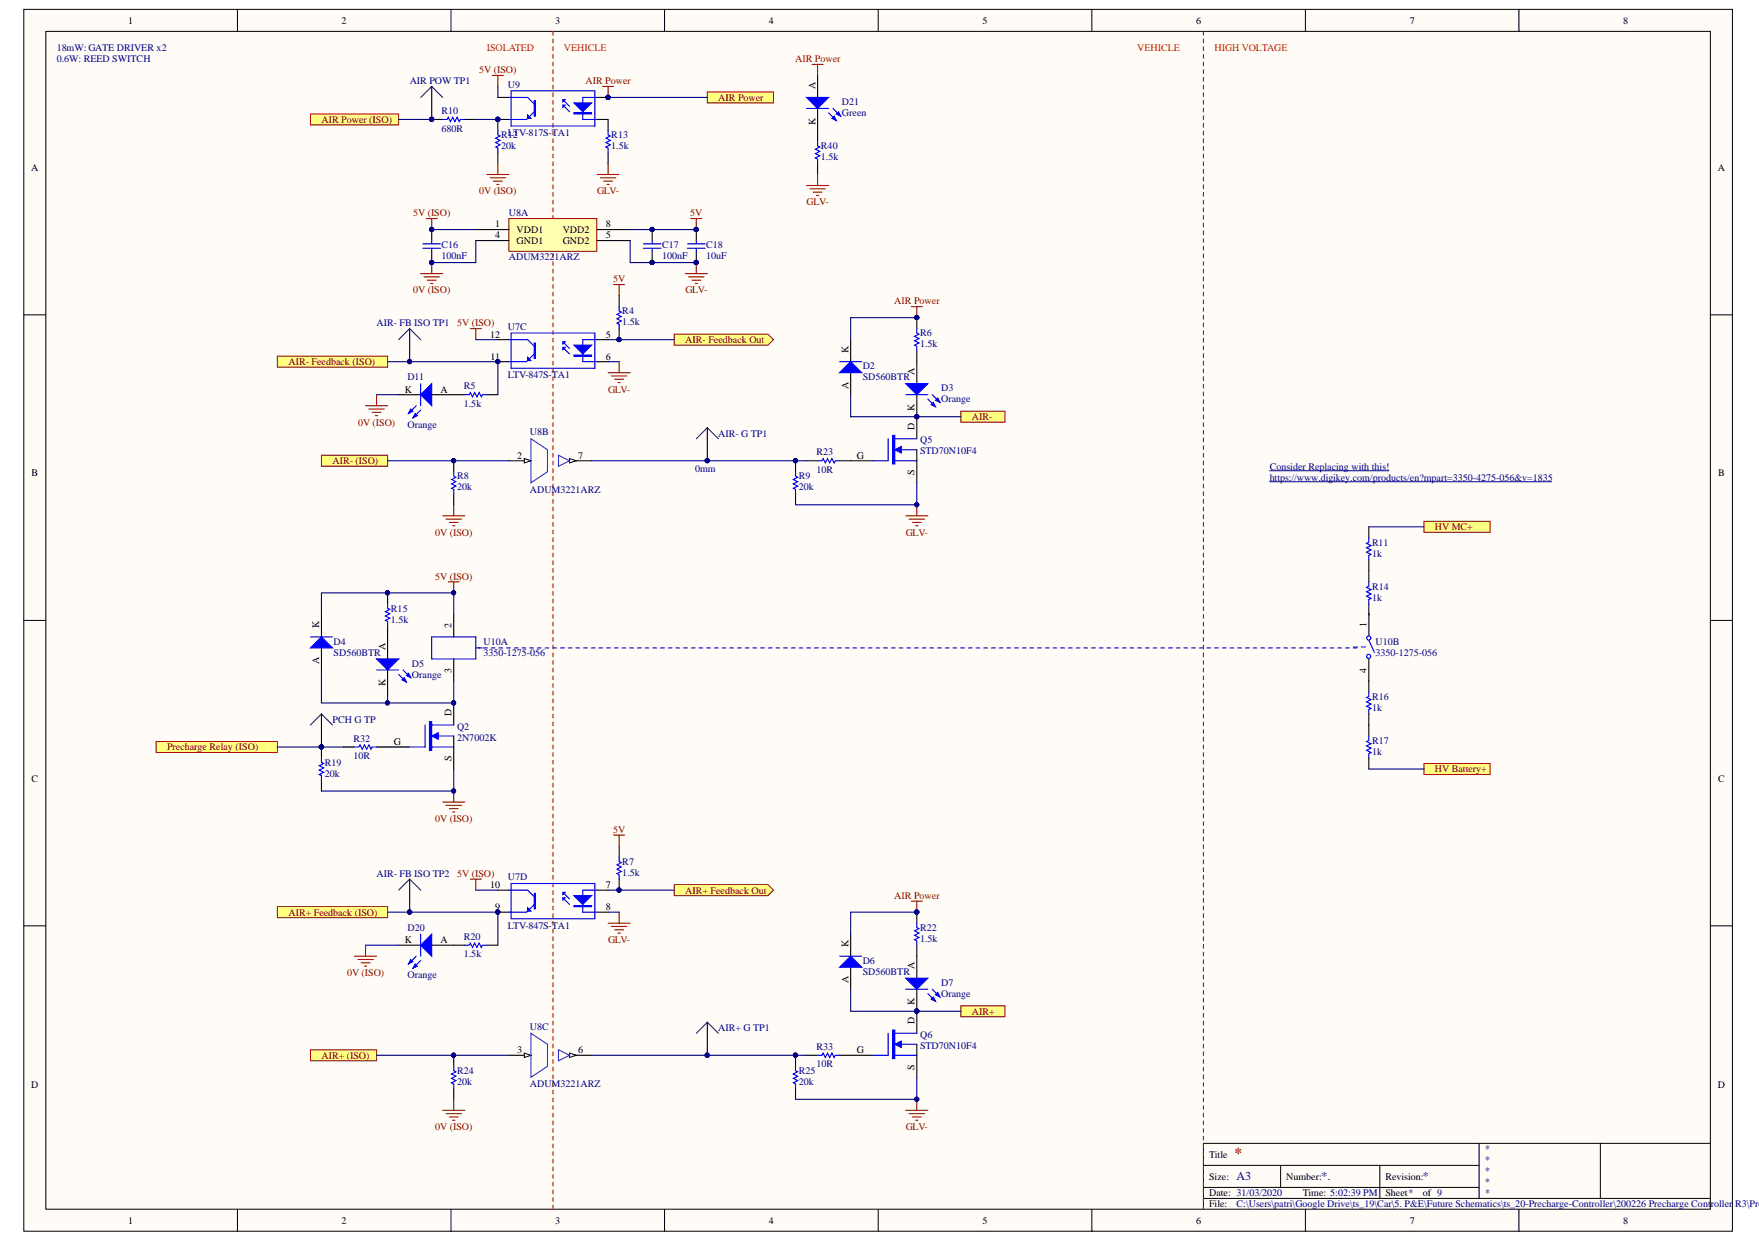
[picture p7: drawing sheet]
<svg xmlns="http://www.w3.org/2000/svg" width="297mm" height="210mm" viewBox="0 0 297 210" stroke-linecap="round" stroke-linejoin="round" font-family="sans-serif">
<defs><g id="words">
<text font-size="2.5" fill="#800000" x="208.4" y="195.5">*</text>
<g font-size="2" fill="#000080">
<text x="208.8" y="199.3">A3</text>
<text x="223.2" y="199.3">*.</text>
<text x="240.3" y="199.3">*</text>
</g>
<g font-size="1.7">
<text x="21.7" y="4">1</text>
<text x="57.7" y="4">2</text>
<text x="93.8" y="4">3</text>
<text x="129.8" y="4">4</text>
<text x="165.9" y="4">5</text>
<text x="202" y="4">6</text>
<text x="238" y="4">7</text>
<text x="274.1" y="4">8</text>
<text x="137.7" y="15" transform="rotate(-90 137.7 15)">A</text>
<text x="137.7" y="21" transform="rotate(-90 137.7 21)">K</text>
<text x="5.3" y="28.9">A</text>
<text x="290.1" y="28.9">A</text>
<text x="83.6" y="38.4">1</text>
<text x="83.6" y="40.2">4</text>
<text x="87.2" y="39.3">VDD1</text>
<text x="87.2" y="41.2">GND1</text>
<text x="95" y="41.2">GND2</text>
<text x="95" y="39.3">VDD2</text>
<text x="102.3" y="40.2">5</text>
<text x="102.3" y="38.4">8</text>
<text x="82.8" y="57">12</text>
<text x="102.3" y="57">5</text>
<text x="143.3" y="59.6" transform="rotate(-90 143.3 59.6)">K</text>
<text x="82.8" y="60.7">11</text>
<text x="102.3" y="60.7">6</text>
<text x="143.3" y="65.6" transform="rotate(-90 143.3 65.6)">A</text>
<text x="154.4" y="63.3" transform="rotate(-90 154.4 63.3)">A</text>
<text x="68.3" y="66.3">K</text>
<text x="74.4" y="66.3">A</text>
<text x="154.4" y="69.3" transform="rotate(-90 154.4 69.3)">K</text>
<text x="87.3" y="77.5">2</text>
<text x="97.6" y="77.5">7</text>
<text x="144.7" y="77.5">G</text>
<text x="154.4" y="72.6" transform="rotate(-90 154.4 72.6)">D</text>
<text x="5.3" y="80.5">B</text>
<text x="154.4" y="80.2" transform="rotate(-90 154.4 80.2)">S</text>
<text x="290.2" y="80.5">B</text>
<text x="53.9" y="106.1" transform="rotate(-90 53.9 106.1)">K</text>
<text x="76.2" y="106.1" transform="rotate(-90 76.2 106.1)">2</text>
<text x="230.8" y="105.9" transform="rotate(-90 230.8 105.9)">1</text>
<text x="53.9" y="112.1" transform="rotate(-90 53.9 112.1)">A</text>
<text x="65.1" y="109.8" transform="rotate(-90 65.1 109.8)">A</text>
<text x="76.2" y="113.6" transform="rotate(-90 76.2 113.6)">3</text>
<text x="230.8" y="113.6" transform="rotate(-90 230.8 113.6)">4</text>
<text x="65.1" y="115.8" transform="rotate(-90 65.1 115.8)">K</text>
<text x="66.5" y="125.8">G</text>
<text x="76.2" y="121" transform="rotate(-90 76.2 121)">D</text>
<text x="76.2" y="128.6" transform="rotate(-90 76.2 128.6)">S</text>
<text x="5.3" y="132.1">C</text>
<text x="290.2" y="132.1">C</text>
<text x="82.8" y="150">10</text>
<text x="102.3" y="150">7</text>
<text x="83.6" y="153.7">9</text>
<text x="102.3" y="153.7">8</text>
<text x="68.3" y="159.3">K</text>
<text x="74.4" y="159.3">A</text>
<text x="143.3" y="160" transform="rotate(-90 143.3 160)">K</text>
<text x="143.3" y="166" transform="rotate(-90 143.3 166)">A</text>
<text x="154.4" y="163.7" transform="rotate(-90 154.4 163.7)">A</text>
<text x="154.4" y="173" transform="rotate(-90 154.4 173)">D</text>
<text x="154.4" y="169.7" transform="rotate(-90 154.4 169.7)">K</text>
<text x="87.3" y="177.8">3</text>
<text x="97.6" y="177.8">6</text>
<text x="144.7" y="177.8">G</text>
<text x="5.3" y="183.7">D</text>
<text x="154.4" y="180.6" transform="rotate(-90 154.4 180.6)">S</text>
<text x="290.1" y="183.7">D</text>
<text x="204.2" y="195.5">Title</text>
<text x="204.2" y="199.2">Size:</text>
<text x="204.2" y="202">Date: 31/03/2020</text>
<text x="204.2" y="203.9">File:</text>
<text x="217.2" y="199.2">Number:</text>
<text x="220" y="202">Time: 5:02:39 PM</text>
<text x="233.9" y="199.2">Revision:</text>
<text x="233.9" y="202">Sheet*</text>
<text x="240.3" y="202">of 9</text>
<text x="21.7" y="206.6">1</text>
<text x="57.7" y="206.6">2</text>
<text x="93.8" y="206.6">3</text>
<text x="129.8" y="206.6">4</text>
<text x="165.9" y="206.6">5</text>
<text x="202" y="206.6">6</text>
<text x="238" y="206.6">7</text>
<text x="274.1" y="206.6">8</text>
</g>
<g font-size="1.7" fill="#000080">
<text x="9.6" y="8.7">18mW: GATE DRIVER x2</text>
<text x="9.6" y="10.5">0.6W: REED SWITCH</text>
<text x="69.2" y="14.2">AIR POW TP1</text>
<text x="85.8" y="14.8">U9</text>
<text x="142.2" y="17.8">D21</text>
<text x="74.6" y="19.3">R10</text>
<text x="74.6" y="22.2">680R</text>
<text x="84.6" y="23.4">R12</text>
<text x="85.8" y="23">LTV-817S-TA1</text>
<text x="103.2" y="23.4">R13</text>
<text x="142.2" y="19.6">Green</text>
<text x="84.6" y="25.2">20k</text>
<text x="103.2" y="25.2">1.5k</text>
<text x="138.6" y="25.2">R40</text>
<text x="138.6" y="27.1">1.5k</text>
<text x="74.6" y="41.9">C16</text>
<text x="85.9" y="36.5">U8A</text>
<text x="111.8" y="41.9">C17</text>
<text x="119.3" y="41.9">C18</text>
<text x="74.6" y="43.8">100nF</text>
<text x="85.9" y="44">ADUM3221ARZ</text>
<text x="111.8" y="43.8">100nF</text>
<text x="119.3" y="43.8">10uF</text>
<text x="105.1" y="53.1">R4</text>
<text x="63.6" y="55.1">AIR- FB ISO TP1</text>
<text x="85.8" y="55.7">U7C</text>
<text x="105.1" y="54.9">1.5k</text>
<text x="155.4" y="56.8">R6</text>
<text x="155.4" y="58.7">1.5k</text>
<text x="68.8" y="64.2">D11</text>
<text x="78.3" y="65.7">R5</text>
<text x="85.8" y="63.9">LTV-847S-TA1</text>
<text x="145.7" y="62.4">D2</text>
<text x="145.7" y="64.2">SD560BTR</text>
<text x="78.3" y="68.7">1.5k</text>
<text x="158.9" y="66.1">D3</text>
<text x="158.9" y="68">Orange</text>
<text x="68.8" y="72.2">Orange</text>
<text x="89.5" y="73.5">U8B</text>
<text x="121.3" y="73.7">AIR- G TP1</text>
<text x="137.9" y="76.9">R23</text>
<text x="155.4" y="74.8">Q5</text>
<text x="155.4" y="76.7">STD70N10F4</text>
<text x="77.2" y="81">R8</text>
<text x="77.2" y="82.8">20k</text>
<text x="89.5" y="83.2">ADUM3221ARZ</text>
<text x="117.4" y="79.7">0mm</text>
<text x="134.9" y="81">R9</text>
<text x="134.9" y="82.8">20k</text>
<text x="137.9" y="79.9">10R</text>
<text x="214.4" y="81.2">https://www.digikey.com/products/en?mpart=3350-4275-056&amp;v=1835</text>
<text x="214.4" y="79.3">Consider Replacing with this!</text>
<text x="231.7" y="92.2">R11</text>
<text x="231.7" y="94">1k</text>
<text x="231.7" y="99.6">R14</text>
<text x="231.7" y="101.4">1k</text>
<text x="66" y="103.3">R15</text>
<text x="66" y="105.2">1.5k</text>
<text x="56.3" y="108.9">D4</text>
<text x="56.3" y="110.7">SD560BTR</text>
<text x="69.6" y="112.6">D5</text>
<text x="81.7" y="108.9">U10A</text>
<text x="81.7" y="110.7">3350-1275-056</text>
<text x="232.3" y="108.9">U10B</text>
<text x="232.3" y="110.7">3350-1275-056</text>
<text x="69.6" y="114.5">Orange</text>
<text x="231.7" y="118.2">R16</text>
<text x="56.2" y="122.1">PCH G TP</text>
<text x="59.7" y="125.2">R32</text>
<text x="77.2" y="123.2">Q2</text>
<text x="77.2" y="125.1">2N7002K</text>
<text x="231.7" y="120">1k</text>
<text x="231.7" y="125.6">R17</text>
<text x="54.8" y="129.3">R19</text>
<text x="54.8" y="131.2">20k</text>
<text x="59.7" y="128.2">10R</text>
<text x="231.7" y="127.5">1k</text>
<text x="63.6" y="148.1">AIR- FB ISO TP2</text>
<text x="85.8" y="148.7">U7D</text>
<text x="105.1" y="146">R7</text>
<text x="105.1" y="147.9">1.5k</text>
<text x="68.8" y="157.2">D20</text>
<text x="78.3" y="158.7">R20</text>
<text x="78.3" y="161.7">1.5k</text>
<text x="85.8" y="156.9">LTV-847S-TA1</text>
<text x="155.4" y="157.2">R22</text>
<text x="155.4" y="159">1.5k</text>
<text x="68.8" y="165.2">Orange</text>
<text x="145.7" y="162.8">D6</text>
<text x="145.7" y="164.6">SD560BTR</text>
<text x="158.9" y="166.5">D7</text>
<text x="89.5" y="174">U8C</text>
<text x="158.9" y="168.4">Orange</text>
<text x="121.3" y="174.1">AIR+ G TP1</text>
<text x="137.9" y="177.3">R33</text>
<text x="155.4" y="175.2">Q6</text>
<text x="155.4" y="177.1">STD70N10F4</text>
<text x="77.2" y="181.4">R24</text>
<text x="77.2" y="183.2">20k</text>
<text x="89.5" y="183.6">ADUM3221ARZ</text>
<text x="134.9" y="181.4">R25</text>
<text x="134.9" y="183.2">20k</text>
<text x="137.9" y="180.2">10R</text>
<text x="250.7" y="194.6">*</text>
<text x="250.7" y="196.4">*</text>
<text x="208.8" y="203.9">C:\Users\patri\Google Drive\ts_19\Car\5. P&amp;E\Future Schematics\ts_20-Precharge-Controller\200226 Precharge Controller R3\Prec</text>
<text x="250.7" y="198.3">*</text>
<text x="250.7" y="200.1">*</text>
<text x="250.7" y="202">*</text>
</g>
<g font-size="1.7" fill="#f00">
<text x="82.2" y="8.7">ISOLATED</text>
<text x="95.2" y="8.7">VEHICLE</text>
<text x="192" y="8.7">VEHICLE</text>
<text x="205.1" y="8.7">HIGH VOLTAGE</text>
</g>
<g font-size="1.7" fill="#800000">
<text x="134.3" y="10.5">AIR Power</text>
<text x="80.9" y="12.4">5V (ISO)</text>
<text x="98.9" y="14.2">AIR Power</text>
<text x="121.3" y="17">AIR Power</text>
<text x="54.3" y="20.7">AIR Power (ISO)</text>
<text x="80.9" y="32.8">0V (ISO)</text>
<text x="100.8" y="32.8">GLV-</text>
<text x="136.2" y="34.7">GLV-</text>
<text x="69.8" y="36.5">5V (ISO)</text>
<text x="116.6" y="36.5">5V</text>
<text x="103.5" y="47.7">5V</text>
<text x="69.8" y="49.5">0V (ISO)</text>
<text x="115.7" y="49.5">GLV-</text>
<text x="151" y="51.4">AIR Power</text>
<text x="77.2" y="55.1">5V (ISO)</text>
<text x="115.7" y="57.9">AIR- Feedback Out</text>
<text x="48.7" y="61.7">AIR- Feedback (ISO)</text>
<text x="60.5" y="71.9">0V (ISO)</text>
<text x="102.7" y="66.3">GLV-</text>
<text x="164.1" y="71">AIR-</text>
<text x="56.2" y="78.4">AIR- (ISO)</text>
<text x="242.3" y="89.5">HV MC+</text>
<text x="73.5" y="90.5">0V (ISO)</text>
<text x="153" y="90.5">GLV-</text>
<text x="73.5" y="97.9">5V (ISO)</text>
<text x="28.2" y="126.7">Precharge Relay (ISO)</text>
<text x="242.3" y="130.4">HV Battery+</text>
<text x="73.5" y="138.8">0V (ISO)</text>
<text x="103.5" y="140.7">5V</text>
<text x="77.2" y="148.1">5V (ISO)</text>
<text x="48.7" y="154.6">AIR+ Feedback (ISO)</text>
<text x="115.7" y="150.9">AIR+ Feedback Out</text>
<text x="151" y="151.8">AIR Power</text>
<text x="102.7" y="159.3">GLV-</text>
<text x="58.6" y="164.8">0V (ISO)</text>
<text x="164.1" y="171.3">AIR+</text>
<text x="54.3" y="178.8">AIR+ (ISO)</text>
<text x="73.5" y="190.8">0V (ISO)</text>
<text x="153" y="190.8">GLV-</text>
</g>
</g></defs>
<g fill="#fffcf8" stroke="#000" stroke-width=".17">
<path d="M4 1.6h288.5v206.3h-288.5z"/>
<path d="M7.7 5.3h281.1v198.9h-281.1z"/>
</g>
<g fill="none" stroke="#000" stroke-width=".17">
<path d="M40.1 1.6v3.7M76.2 1.6v3.7M112.2 1.6v3.7M148.3 1.6v3.7M184.4 1.6v3.7M220.4 1.6v3.7M256.5 1.6v3.7M4 53.2h3.7M288.9 53.2h3.7M4 104.8h3.7M288.9 104.8h3.7M4 156.4h3.7"/>
<path d="M288.9 156.4h3.7M203.2 196.8h46.6M216.3 196.8v3.7M233 196.8v5.6M249.8 193.1v9.3M270.2 193.1h-67v11.1M288.9 193.1h-18.7v9.3M40.1 204.2v3.8M76.2 204.2v3.8M112.2 204.2v3.8M148.3 204.2v3.8M184.4 204.2v3.8"/>
<path d="M203.2 202.4h85.7M203.2 200.5h46.6M220.4 204.2v3.8M256.5 204.2v3.8"/>
</g>
<path d="M93.4 5.3v198.9M203.2 5.3v198.9" fill="none" stroke="#f00" stroke-width=".19" stroke-dasharray=".6 .6"/>
<path d="M75.7 98.3h1.9M76.6 98.3v1.8M74.8 135.4h3.7M75.3 136h2.6M75.9 136.6h1.5M76.4 137.1h.4M76.6 133.6v1.8" fill="none" stroke="#800000" stroke-width=".19"/>
<g fill="#000080" stroke="#000080" stroke-width=".17">
<circle cx="76.6" cy="100.1" r=".35"/>
<circle cx="54.3" cy="126.1" r=".35"/>
<circle cx="76.6" cy="133.6" r=".35"/>
<circle cx="65.4" cy="100.1" r=".35"/>
</g>
<path d="M65.5 100.1v1.9M65.5 105.7v5.6M65.5 113.1v3.8M54.3 126.1v1.9M54.3 131.7v1.9" fill="none" stroke="#000" stroke-width=".19"/>
<path d="M65.5 102v.7l.3 .2-.7 .4 .7 .4-.7 .3 .7 .4-.7 .4 .4 .2v.7M54.3 128v.8l.4 .1-.8 .4 .8 .4-.8 .4 .8 .3-.8 .4 .4 .2v.7" fill="none" stroke="#00f" stroke-width=".19"/>
<path d="M63.6 111.3h3.7l-1.8 1.8z" fill="#00f"/>
<path d="M63.6 111.3h3.7l-1.8 1.8zM67.3 113.9l1.3 1.3M68.1 113.1l1.3 1.3" fill="none" stroke="#00f" stroke-width=".19"/>
<path d="M67.9 114.8l.3-.4 .4 .8z" fill="#00f"/>
<path d="M67.9 114.8l.3-.4 .4 .8z" fill="none" stroke="#00f" stroke-width=".19"/>
<path d="M68.6 114.1l.4-.4 .4 .7z" fill="#00f"/>
<path d="M63.6 113.1h3.7M68.6 114.1l.4-.4 .4 .7z" fill="none" stroke="#00f" stroke-width=".19"/>
<path d="M54.3 103.8v3.8M54.3 109.4v3.7" fill="none" stroke="#000" stroke-width=".19"/>
<path d="M52.4 109.4l1.9-1.8 1.8 1.8z" fill="#00f"/>
<path d="M52.4 109.4l1.9-1.8 1.8 1.8zM52.4 107.6h3.7" fill="none" stroke="#00f" stroke-width=".19"/>
<path d="M80.3 109.4h149" fill="none" stroke="#00f" stroke-width=".19" stroke-dasharray=".6 .6"/>
<g fill="#ffff80" stroke="#800000" stroke-width=".17">
<path d="M240.5 88h11.1v1.9h-11.1z" fill-rule="evenodd"/>
<path d="M240.5 128.9h11.1v1.9h-11.1z" fill-rule="evenodd"/>
</g>
<path d="M76.6 77.8v1.9M134.3 77.8v1.9M76.6 83.4v1.8M134.3 83.4v1.8" fill="none" stroke="#000" stroke-width=".19"/>
<g fill="#000080" stroke="#000080" stroke-width=".17">
<circle cx="134.3" cy="77.8" r=".35"/>
<circle cx="154.8" cy="85.2" r=".35"/>
<circle cx="76.6" cy="77.8" r=".35"/>
</g>
<path d="M76.6 79.7v.7l.4 .2-.7 .4 .7 .3-.7 .4 .7 .4-.7 .4 .3 .1v.8M134.3 79.7v.7l.4 .2-.7 .4 .7 .3-.7 .4 .7 .4-.7 .4 .3 .1v.8" fill="none" stroke="#00f" stroke-width=".19"/>
<path d="M74.8 87.1h3.7M75.3 87.7h2.6M75.9 88.2h1.5M76.4 88.8h.4M76.6 85.2v1.9M153 87.1h3.7M153.5 87.7h2.6M154.1 88.2h1.5M154.6 88.8h.4M154.8 85.2v1.9" fill="none" stroke="#800000" stroke-width=".19"/>
<g fill="#ffff80" stroke="#800000" stroke-width=".17">
<path d="M54.3 76.9h11.2v1.8h-11.2z" fill-rule="evenodd"/>
<path d="M162.3 69.4h7.4v1.9h-7.4z" fill-rule="evenodd"/>
</g>
<path d="M154.8 53.6v1.9M154.8 59.2v5.6M154.8 66.7v3.7" fill="none" stroke="#000" stroke-width=".19"/>
<g fill="#000080" stroke="#000080" stroke-width=".17">
<circle cx="154.8" cy="53.6" r=".35"/>
<circle cx="154.8" cy="70.4" r=".35"/>
</g>
<path d="M154.8 55.5v.7l.4 .2-.8 .4 .8 .4-.8 .3 .8 .4-.8 .4 .4 .2v.7" fill="none" stroke="#00f" stroke-width=".19"/>
<path d="M153 64.8h3.7l-1.9 1.9z" fill="#00f"/>
<path d="M153 64.8h3.7l-1.9 1.9zM156.7 67.4l1.3 1.3M157.4 66.7l1.3 1.3" fill="none" stroke="#00f" stroke-width=".19"/>
<path d="M157.2 68.3l.4-.3 .4 .7z" fill="#00f"/>
<path d="M157.2 68.3l.4-.3 .4 .7z" fill="none" stroke="#00f" stroke-width=".19"/>
<path d="M158 67.6l.4-.4 .3 .8z" fill="#00f"/>
<path d="M153 66.7h3.7M158 67.6l.4-.4 .3 .8z" fill="none" stroke="#00f" stroke-width=".19"/>
<circle cx="154.8" cy="70.4" r=".35" fill="#000080" stroke="#000080" stroke-width=".17"/>
<path d="M143.6 57.4v3.7M143.6 62.9v3.8" fill="none" stroke="#000" stroke-width=".19"/>
<path d="M141.8 62.9l1.8-1.8 1.9 1.8z" fill="#00f"/>
<path d="M141.8 62.9l1.8-1.8 1.9 1.8zM141.8 61.1h3.7" fill="none" stroke="#00f" stroke-width=".19"/>
<path d="M153.9 51.8h1.8M154.8 51.8v1.8" fill="none" stroke="#800000" stroke-width=".19"/>
<circle cx="154.8" cy="53.6" r=".35" fill="#000080" stroke="#000080" stroke-width=".17"/>
<path d="M113.9 56.4h15.8l.9 1-.9 .9h-15.8z" fill-rule="evenodd" fill="#ffff80" stroke="#800000" stroke-width=".17"/>
<path d="M79.4 55.5h1.9M80.3 55.5v1.9" fill="none" stroke="#800000" stroke-width=".19"/>
<path d="M46.8 60.1h18.7v1.9h-18.7z" fill-rule="evenodd" fill="#ffff80" stroke="#800000" stroke-width=".17"/>
<path d="M134.3 178.2v1.9M134.3 183.8v1.8" fill="none" stroke="#000" stroke-width=".19"/>
<g fill="#000080" stroke="#000080" stroke-width=".17">
<circle cx="134.3" cy="178.2" r=".35"/>
<circle cx="154.8" cy="185.6" r=".35"/>
</g>
<path d="M134.3 180.1v.7l.4 .2-.7 .4 .7 .3-.7 .4 .7 .4-.7 .4 .3 .1v.8" fill="none" stroke="#00f" stroke-width=".19"/>
<path d="M153 187.5h3.7M153.5 188.1h2.6M154.1 188.6h1.5M154.6 189.2h.4M154.8 185.6v1.9" fill="none" stroke="#800000" stroke-width=".19"/>
<path d="M162.3 169.8h7.4v1.9h-7.4z" fill-rule="evenodd" fill="#ffff80" stroke="#800000" stroke-width=".17"/>
<path d="M76.6 178.2v1.9M76.6 183.8v1.8" fill="none" stroke="#000" stroke-width=".19"/>
<circle cx="76.6" cy="178.2" r=".35" fill="#000080" stroke="#000080" stroke-width=".17"/>
<path d="M76.6 180.1v.7l.4 .2-.7 .4 .7 .3-.7 .4 .7 .4-.7 .4 .3 .1v.8" fill="none" stroke="#00f" stroke-width=".19"/>
<path d="M74.8 187.5h3.7M75.3 188.1h2.6M75.9 188.6h1.5M76.4 189.2h.4M76.6 185.6v1.9" fill="none" stroke="#800000" stroke-width=".19"/>
<path d="M52.4 177.3h11.2v1.8h-11.2z" fill-rule="evenodd" fill="#ffff80" stroke="#800000" stroke-width=".17"/>
<path d="M154.8 154v1.9M154.8 159.6v5.6M154.8 167v3.8" fill="none" stroke="#000" stroke-width=".19"/>
<g fill="#000080" stroke="#000080" stroke-width=".17">
<circle cx="154.8" cy="154" r=".35"/>
<circle cx="154.8" cy="170.7" r=".35"/>
</g>
<path d="M154.8 155.9v.7l.4 .2-.8 .4 .8 .4-.8 .3 .8 .4-.8 .4 .4 .2v.7" fill="none" stroke="#00f" stroke-width=".19"/>
<path d="M153 165.2h3.7l-1.9 1.8z" fill="#00f"/>
<path d="M153 165.2h3.7l-1.9 1.8zM156.7 167.8l1.3 1.3M157.4 167l1.3 1.4" fill="none" stroke="#00f" stroke-width=".19"/>
<path d="M157.2 168.7l.4-.3 .4 .7z" fill="#00f"/>
<path d="M157.2 168.7l.4-.3 .4 .7z" fill="none" stroke="#00f" stroke-width=".19"/>
<path d="M158 168l.4-.4 .3 .8z" fill="#00f"/>
<path d="M153 167h3.7M158 168l.4-.4 .3 .8z" fill="none" stroke="#00f" stroke-width=".19"/>
<circle cx="154.8" cy="170.7" r=".35" fill="#000080" stroke="#000080" stroke-width=".17"/>
<path d="M143.6 157.8v3.7M143.6 163.3v3.7" fill="none" stroke="#000" stroke-width=".19"/>
<path d="M141.8 163.3l1.8-1.8 1.9 1.8z" fill="#00f"/>
<path d="M141.8 163.3l1.8-1.8 1.9 1.8zM141.8 161.5h3.7" fill="none" stroke="#00f" stroke-width=".19"/>
<path d="M153.9 152.2h1.8M154.8 152.2v1.8" fill="none" stroke="#800000" stroke-width=".19"/>
<circle cx="154.8" cy="154" r=".35" fill="#000080" stroke="#000080" stroke-width=".17"/>
<g fill="#ffff80" stroke="#800000" stroke-width=".17">
<path d="M46.8 153.1h18.7v1.9h-18.7z" fill-rule="evenodd"/>
<path d="M113.9 149.4h15.8l.9 .9-.9 .9h-15.8z" fill-rule="evenodd"/>
</g>
<path d="M67.3 57.4l1.9-1.9 1.8 1.9M117.6 74.1l1.8-1.9 1.9 1.9M117.6 174.5l1.8-1.9 1.9 1.9" fill="none" stroke="#073763" stroke-width=".19"/>
<path d="M84.1 16.5h1.8M100.8 16.5h1.9M72.9 38.8v1.8M84.1 20.2h1.8M100.8 20.2h1.9M110.1 38.8v1.8M69.2 55.5v5.6M72.9 42.5v1.8M110.1 42.5v1.8M119.4 72.2v5.6M119.4 172.6v5.6" fill="none" stroke="#000" stroke-width=".19"/>
<g fill="#000080" stroke="#000080" stroke-width=".17">
<circle cx="119.4" cy="77.8" r=".35"/>
<circle cx="119.4" cy="178.2" r=".35"/>
<circle cx="69.2" cy="61.1" r=".35"/>
<circle cx="72.9" cy="38.7" r=".35"/>
<circle cx="72.9" cy="44.3" r=".35"/>
<circle cx="110.1" cy="44.3" r=".35"/>
<circle cx="110.1" cy="38.7" r=".35"/>
<circle cx="117.6" cy="38.7" r=".35"/>
<circle cx="117.6" cy="44.3" r=".35"/>
<circle cx="102.7" cy="16.4" r=".35"/>
<circle cx="84.1" cy="20.2" r=".35"/>
</g>
<g fill="none" stroke="#800000" stroke-width=".19">
<path d="M72 36.9h1.8M72.9 36.9v1.9M116.7 36.9h1.8M117.6 36.9v1.9M71 46.2h3.8M71.6 46.8h2.6M72.2 47.3h1.4M72.7 47.9h.4M72.9 44.3v1.9M115.7 46.2h3.7M116.3 46.8h2.6M116.8 47.3h1.5"/>
<path d="M117.4 47.9h.4M117.6 44.3v1.9"/>
</g>
<g fill="none" stroke="#00f" stroke-width=".19">
<path d="M85.9 16.5h3.2l1.1 1.1M86.3 15.3h14.2v6h-14.2zM90.2 18.9l-1.3 1.3h-3M95.1 17.8l1.1 1.1M95.1 16.8l1.1 1.1M100.8 16.5h-2.4v3.7h2.4M71.4 41.2h3M71.4 41.9h3M72.9 40.6v.6M72.9 41.9v.6M108.6 41.2h3M108.6 41.9h3"/>
<path d="M110.1 40.6v.6M110.1 41.9v.6"/>
</g>
<path d="M96.9 17.4h3l-1.5 1.5z" fill="#00f"/>
<path d="M96.9 17.4h3l-1.5 1.5zM96.9 19.1h3v.1h-3zM96.9 19.2h3" fill="none" stroke="#00f" stroke-width=".19"/>
<path d="M95.1 16.8h.3l-.3 .4z" fill="#00f"/>
<path d="M95.1 16.8h.3l-.3 .4z" fill="none" stroke="#00f" stroke-width=".19"/>
<path d="M95.1 17.8h.3l-.3 .3z" fill="#00f"/>
<path d="M90.2 17h.2v2.6h-.2zM90.3 17v2.6M95.1 17.8h.3l-.3 .3z" fill="none" stroke="#00f" stroke-width=".19"/>
<path d="M89.1 19.4l.6 .6h-.6z" fill="#00f"/>
<path d="M89.1 19.4l.6 .6h-.6zM74.8 20.2h.7l.2-.4 .4 .7 .3-.7 .4 .7 .4-.7 .4 .7 .1-.3h.8M84.1 22v.8l.3 .2-.7 .3 .7 .4-.7 .4 .7 .3-.7 .4 .4 .2v.8M102.7 22v.8l.4 .2-.8 .3 .8 .4-.8 .4 .8 .3-.8 .4 .4 .2v.8" fill="none" stroke="#00f" stroke-width=".19"/>
<g fill="#000080" stroke="#000080" stroke-width=".17">
<circle cx="102.7" cy="16.4" r=".35"/>
<circle cx="84.1" cy="20.2" r=".35"/>
<circle cx="72.9" cy="20.2" r=".35"/>
</g>
<g fill="none" stroke="#800000" stroke-width=".19">
<path d="M83.1 12.7h1.9M84.1 12.7v1.9M101.8 14.6h1.8M102.7 14.6v1.9M82.2 29.5h3.7M82.8 30h2.6M83.3 30.6h1.5M83.9 31.1h.4M84.1 27.6v1.9M100.8 29.5h3.8M101.4 30h2.6M101.9 30.6h1.5"/>
<path d="M102.5 31.1h.4M102.7 27.6v1.9"/>
</g>
<path d="M72.9 20.2h1.9M78.5 20.2h1.8M84.1 20.2v1.8M84.1 25.8v1.8M102.7 20.2v1.8M102.7 25.8v1.8" fill="none" stroke="#000" stroke-width=".19"/>
<path d="M52.4 19.2h14.9v1.9h-14.9z" fill-rule="evenodd" fill="#ffff80" stroke="#800000" stroke-width=".17"/>
<path d="M71 16.5l1.9-1.9 1.9 1.9" fill="none" stroke="#073763" stroke-width=".19"/>
<path d="M72.9 14.6v5.6" fill="none" stroke="#000" stroke-width=".19"/>
<circle cx="72.9" cy="20.2" r=".35" fill="#000080" stroke="#000080" stroke-width=".17"/>
<path d="M26.4 125.2h20.4v1.9h-20.4z" fill-rule="evenodd" fill="#ffff80" stroke="#800000" stroke-width=".17"/>
<path d="M52.4 122.4l1.9-1.8 1.8 1.8" fill="none" stroke="#073763" stroke-width=".19"/>
<path d="M54.3 120.6v5.5" fill="none" stroke="#000" stroke-width=".19"/>
<circle cx="54.3" cy="126.1" r=".35" fill="#000080" stroke="#000080" stroke-width=".17"/>
<path d="M214.4 79.5h20.1M214.4 81.4h47.6" fill="none" stroke="#000080" stroke-width=".17"/>
<path d="M119.4 15.5h11.2v1.9h-11.2z" fill-rule="evenodd" fill="#ffff80" stroke="#800000" stroke-width=".17"/>
<path d="M117.6 38.8v1.8M117.6 42.5v1.8M76.6 103.8v3.8M76.6 111.3v3.7M231.1 111.3v3.7M231.2 103.7v3.7" fill="none" stroke="#000" stroke-width=".19"/>
<g fill="#000080" stroke="#000080" stroke-width=".17">
<circle cx="117.6" cy="44.3" r=".35"/>
<circle cx="117.6" cy="38.7" r=".35"/>
</g>
<g fill="none" stroke="#00f" stroke-width=".19">
<path d="M116.1 41.2h3M116.1 41.9h3M117.6 40.6v.6M117.6 41.9v.6M72.9 107.6h7.4v3.7h-7.4zM80.9 109.4h.6M228.6 109.2h.7M229.9 109.2h.7M231.2 108.2l.9 2"/>
<circle cx="231.1" cy="110.8" r=".35"/>
<circle cx="231.1" cy="107.7" r=".35"/>
</g>
<path d="M85.9 36.9h14.9v5.5h-14.9z" fill="#ffffb0" stroke="#800000" stroke-width=".17"/>
<path d="M80.3 38.8h5.6M100.8 38.8h5.6M80.3 40.6h5.6M100.8 40.6h5.6M85.9 77.8h3.8" fill="none" stroke="#000" stroke-width=".19"/>
<path d="M88.5 77.4l1.2 .4-1.2 .4z" fill="#fffcf8"/>
<path d="M88.5 77.4l1.2 .4-1.2 .4z" fill="none" stroke="#000" stroke-width=".17"/>
<path d="M96.2 77.8h3.7" fill="none" stroke="#000" stroke-width=".19"/>
<path d="M96.2 77.4l1.1 .4-1.1 .4z" fill="#fffcf8"/>
<path d="M96.2 77.4l1.1 .4-1.1 .4z" fill="none" stroke="#000" stroke-width=".17"/>
<path d="M89.7 74.1l2.8 1.8v3.8l-2.8 1.8zM94.3 76.9l1.9 .9-1.9 .9z" fill="none" stroke="#15c" stroke-width=".19"/>
<path d="M85.9 178.2h3.8" fill="none" stroke="#000" stroke-width=".19"/>
<path d="M88.5 177.8l1.2 .4-1.2 .4z" fill="#fffcf8"/>
<path d="M88.5 177.8l1.2 .4-1.2 .4z" fill="none" stroke="#000" stroke-width=".17"/>
<path d="M96.2 178.2h3.7" fill="none" stroke="#000" stroke-width=".19"/>
<path d="M96.2 177.8l1.1 .4-1.1 .4z" fill="#fffcf8"/>
<path d="M96.2 177.8l1.1 .4-1.1 .4z" fill="none" stroke="#000" stroke-width=".17"/>
<path d="M89.7 174.5l2.8 1.8v3.8l-2.8 1.8zM94.3 177.3l1.9 .9-1.9 .9z" fill="none" stroke="#15c" stroke-width=".19"/>
<g fill="none" stroke="#000" stroke-width=".19">
<path d="M136.2 77.8h1.9M141.8 77.8h1.8M231.1 89v1.8M231.1 94.5v3.8M76.6 118.7v3.7M231.1 102v1.8M231.1 115v1.9M58 126.1h1.9M63.6 126.1h5.6M76.6 126.1v3.8M231.1 120.6v3.7M231.1 128v1.9"/>
<path d="M136.2 178.2h1.9M141.8 178.2h1.8"/>
</g>
<path d="M138.1 77.8h.7l.2-.4 .4 .8 .3-.8 .4 .8 .4-.8 .4 .8 .1-.4h.8M231.1 90.8v.8l-.3 .2 .7 .3-.7 .4 .7 .4-.7 .3 .7 .4-.4 .2v.7M231.1 98.3v.7l-.3 .2 .7 .4-.7 .3 .7 .4-.7 .4 .7 .3-.4 .2v.8M231.1 116.9v.7l-.3 .2 .7 .4-.7 .3 .7 .4-.7 .4 .7 .3-.4 .2v.8M59.9 126.1h.7l.2-.3 .4 .7 .3-.7 .4 .7 .4-.7 .4 .7 .1-.4h.8M71.8 122.4v3.7h-2.6M72.5 121.9h.4v4.8h-.4zM72.5 126.1h4.1M72.5 124.3h4.1M72.5 122.4h4.1M231.1 124.3v.7l-.3 .2 .7 .4-.7 .4 .7 .3-.7 .4 .7 .4-.4 .2v.7M138.1 178.2h.7l.2-.4 .4 .8 .3-.8 .4 .8 .4-.8 .4 .8 .1-.4h.8" fill="none" stroke="#00f" stroke-width=".19"/>
<circle cx="76.6" cy="118.7" r=".35" fill="#000080" stroke="#000080" stroke-width=".17"/>
<path d="M72.7 121.9v4.8" fill="none" stroke="#00f" stroke-width=".37"/>
<path d="M72.9 124.3l1.1-.6v1.1z" fill="#00f"/>
<path d="M72.9 124.3l1.1-.6v1.1z" fill="none" stroke="#00f" stroke-width=".17"/>
<path d="M143.6 77.8h3.8M154.8 70.4v3.7M154.8 77.8v3.7M76.6 124.3v1.8" fill="none" stroke="#000" stroke-width=".19"/>
<g fill="#000080" stroke="#000080" stroke-width=".17">
<circle cx="76.6" cy="118.7" r=".35"/>
<circle cx="154.8" cy="70.4" r=".35"/>
</g>
<path d="M150 74.1v3.7h-2.6M150.7 73.5h.4v4.9h-.4zM150.7 77.8h4.1M150.7 75.9h4.1M150.7 74.1h4.1" fill="none" stroke="#00f" stroke-width=".19"/>
<path d="M150.9 73.5v4.9" fill="none" stroke="#00f" stroke-width=".37"/>
<path d="M151.1 75.9l1.1-.5v1.1z" fill="#00f"/>
<path d="M151.1 75.9l1.1-.5v1.1z" fill="none" stroke="#00f" stroke-width=".17"/>
<path d="M154.8 75.9v1.9M143.6 178.2h3.8M154.8 170.8v3.7M154.8 178.2v3.7" fill="none" stroke="#000" stroke-width=".19"/>
<g fill="#000080" stroke="#000080" stroke-width=".17">
<circle cx="154.8" cy="70.4" r=".35"/>
<circle cx="154.8" cy="170.7" r=".35"/>
</g>
<path d="M150 174.5v3.7h-2.6M150.7 173.9h.4v4.9h-.4zM150.7 178.2h4.1M150.7 176.3h4.1M150.7 174.5h4.1" fill="none" stroke="#00f" stroke-width=".19"/>
<path d="M150.9 173.9v4.9" fill="none" stroke="#00f" stroke-width=".37"/>
<path d="M151.1 176.3l1.1-.5v1.1z" fill="#00f"/>
<path d="M151.1 176.3l1.1-.5v1.1z" fill="none" stroke="#00f" stroke-width=".17"/>
<path d="M84.1 57.4h1.8M100.8 57.4h1.9M84.1 61.1h1.8M100.8 61.1h1.9M154.8 176.3v1.9" fill="none" stroke="#000" stroke-width=".19"/>
<g fill="#000080" stroke="#000080" stroke-width=".17">
<circle cx="154.8" cy="170.7" r=".35"/>
<circle cx="84.1" cy="61.1" r=".35"/>
</g>
<path d="M85.9 57.4h3.2l1.1 1.1M86.3 56.2h14.2v6h-14.2zM90.2 59.8l-1.3 1.3h-3M95.1 58.7l1.1 1.1M95.1 57.7l1.1 1.1M100.8 57.4h-2.4v3.7h2.4" fill="none" stroke="#00f" stroke-width=".19"/>
<path d="M96.9 58.3h3l-1.5 1.5z" fill="#00f"/>
<path d="M96.9 58.3h3l-1.5 1.5zM96.9 60h3v.1h-3zM96.9 60.1h3" fill="none" stroke="#00f" stroke-width=".19"/>
<path d="M95.1 57.7h.3l-.3 .4z" fill="#00f"/>
<path d="M95.1 57.7h.3l-.3 .4z" fill="none" stroke="#00f" stroke-width=".19"/>
<path d="M95.1 58.7h.3l-.3 .3z" fill="#00f"/>
<path d="M90.2 57.9h.2v2.6h-.2zM90.3 57.9v2.6M95.1 58.7h.3l-.3 .3z" fill="none" stroke="#00f" stroke-width=".19"/>
<path d="M89.1 60.3l.6 .6h-.6z" fill="#00f"/>
<path d="M104.6 51.8v.7l.3 .2-.7 .4 .7 .4-.7 .3 .7 .4-.7 .4 .4 .2v.7M89.1 60.3l.6 .6h-.6zM85.9 150.3h3.2l1.1 1.1M86.3 149.2h14.2v6h-14.2zM90.2 152.7l-1.3 1.3h-3M95.1 151.6l1.1 1.1M95.1 150.7l1.1 1.1M100.8 150.3h-2.4v3.7h2.4" fill="none" stroke="#00f" stroke-width=".19"/>
<g fill="#000080" stroke="#000080" stroke-width=".17">
<circle cx="84.1" cy="61.1" r=".35"/>
<circle cx="104.5" cy="57.3" r=".35"/>
<circle cx="69.2" cy="154" r=".35"/>
<circle cx="84.1" cy="154" r=".35"/>
</g>
<g fill="none" stroke="#800000" stroke-width=".19">
<path d="M103.6 48.1h1.9M104.6 48.1v1.8M61.7 68.5h3.8M62.3 69.1h2.6M62.8 69.6h1.5M63.4 70.2h.4M63.6 66.7v1.8M102.7 62.9h3.7M103.2 63.5h2.7M103.8 64.1h1.5M104.4 64.6h.3M104.6 61.1v1.8"/>
<path d="M79.4 148.5h1.9M80.3 148.5v1.8"/>
</g>
<path d="M104.6 49.9v1.9M104.6 55.5v1.9M69.2 148.5v5.5M84.1 150.3h1.8M84.1 154h1.8M100.8 150.3h1.9M100.8 154h1.9" fill="none" stroke="#000" stroke-width=".19"/>
<path d="M67.3 150.3l1.9-1.8 1.8 1.8" fill="none" stroke="#073763" stroke-width=".19"/>
<path d="M96.9 151.2h3l-1.5 1.5z" fill="#00f"/>
<path d="M96.9 151.2h3l-1.5 1.5zM96.9 152.9h3v.2h-3zM96.9 153h3" fill="none" stroke="#00f" stroke-width=".19"/>
<path d="M95.1 150.7h.3l-.3 .4z" fill="#00f"/>
<path d="M95.1 150.7h.3l-.3 .4z" fill="none" stroke="#00f" stroke-width=".19"/>
<path d="M95.1 151.6h.3l-.3 .4z" fill="#00f"/>
<path d="M90.2 150.9h.2v2.6h-.2zM90.3 150.9v2.6M95.1 151.6h.3l-.3 .4z" fill="none" stroke="#00f" stroke-width=".19"/>
<path d="M89.1 153.3l.6 .5h-.6z" fill="#00f"/>
<path d="M78.5 159.6h.7l.2-.4 .4 .8 .4-.8 .3 .8 .4-.8 .4 .8 .2-.4h.7M89.1 153.3l.6 .5h-.6zM104.6 144.7v.8l.3 .2-.7 .3 .7 .4-.7 .4 .7 .4-.7 .3 .4 .2v.8" fill="none" stroke="#00f" stroke-width=".19"/>
<g fill="#000080" stroke="#000080" stroke-width=".17">
<circle cx="84.1" cy="154" r=".35"/>
<circle cx="104.5" cy="150.3" r=".35"/>
<circle cx="76.6" cy="133.6" r=".35"/>
<circle cx="76.6" cy="100.1" r=".35"/>
<circle cx="65.4" cy="100.1" r=".35"/>
<circle cx="65.4" cy="118.7" r=".35"/>
<circle cx="154.8" cy="85.2" r=".35"/>
<circle cx="134.3" cy="77.8" r=".35"/>
<circle cx="119.4" cy="77.8" r=".35"/>
<circle cx="154.8" cy="53.6" r=".35"/>
<circle cx="154.8" cy="70.4" r=".35"/>
<circle cx="154.8" cy="185.6" r=".35"/>
<circle cx="76.6" cy="178.2" r=".35"/>
<circle cx="154.8" cy="154" r=".35"/>
<circle cx="72.9" cy="20.2" r=".35"/>
<circle cx="84.1" cy="20.2" r=".35"/>
<circle cx="76.6" cy="118.7" r=".35"/>
<circle cx="154.8" cy="170.7" r=".35"/>
<circle cx="102.7" cy="16.4" r=".35"/>
<circle cx="54.3" cy="126.1" r=".35"/>
<circle cx="119.4" cy="178.2" r=".35"/>
<circle cx="134.3" cy="178.2" r=".35"/>
<circle cx="76.6" cy="77.8" r=".35"/>
<circle cx="72.9" cy="44.3" r=".35"/>
<circle cx="72.9" cy="38.7" r=".35"/>
<circle cx="110.1" cy="38.7" r=".35"/>
<circle cx="117.6" cy="38.7" r=".35"/>
<circle cx="110.1" cy="44.3" r=".35"/>
<circle cx="117.6" cy="44.3" r=".35"/>
<circle cx="104.5" cy="57.3" r=".35"/>
</g>
<path d="M61.7 159.6v1.9M102.7 155.9h3.7M103.2 156.5h2.7M103.6 141h1.9M103.8 157h1.5M104.4 157.6h.3M104.6 141v1.9M104.6 154v1.9M59.9 161.5h3.7M60.4 162h2.6M61 162.6h1.5M61.5 163.1h.4" fill="none" stroke="#800000" stroke-width=".19"/>
<path d="M67.3 159.6h3.7M72.9 159.6h5.6M82.2 159.6h1.9M104.6 142.9v1.8M104.6 148.5v1.8" fill="none" stroke="#000" stroke-width=".19"/>
<g fill="none" stroke="#000080" stroke-width=".19">
<path d="M84.1 14.6v1.9M102.7 16.5h16.7M67.3 20.2h5.6M72.9 38.8h7.4M80.3 20.2h3.8M106.4 38.8h11.2M80.3 40.6v3.7h-7.4M80.3 57.4h3.8M102.7 57.4h11.2M106.4 40.6v3.7h11.2M154.8 53.6h-11.2v3.8M65.5 77.8h20.4"/>
<path d="M99.9 77.8h36.3M102.7 61.1h1.9M143.6 66.7v3.7h18.7M154.8 81.5v3.7h-20.5M231.1 89h9.4M54.3 103.8v-3.7h22.3v3.7M54.3 113.1v5.6h22.3v-3.7M65.5 116.9v1.8M231.2 103.7l-.1 .1M46.8 126.1h11.2M76.6 129.9v3.7h-22.3M231.1 129.9h9.4"/>
<path d="M80.3 150.3h3.8M102.7 150.3h11.2M102.7 154h1.9M154.8 154h-11.2v3.8M63.6 178.2h22.3M99.9 178.2h36.3M143.6 167v3.8h18.7M154.8 181.9v3.7h-20.5"/>
</g>
<path d="M71 159.6l1.9-1.8v3.7z" fill="#00f"/>
<path d="M71 159.6l1.9-1.8v3.7zM70.3 161.5l-1.3 1.3M71 162.2l-1.3 1.3" fill="none" stroke="#00f" stroke-width=".19"/>
<path d="M69.4 162l.3 .4-.7 .4z" fill="#00f"/>
<path d="M69.4 162l.3 .4-.7 .4z" fill="none" stroke="#00f" stroke-width=".19"/>
<path d="M70.1 162.8l.4 .3-.8 .4z" fill="#00f"/>
<path d="M78.5 66.7h.7l.2-.4 .4 .7 .4-.7 .3 .7 .4-.7 .4 .7 .2-.3h.7M71 157.8v3.7M70.1 162.8l.4 .3-.8 .4z" fill="none" stroke="#00f" stroke-width=".19"/>
<path d="M61.7 159.6h5.6M65.5 154h18.6v5.6" fill="none" stroke="#000080" stroke-width=".19"/>
<g fill="#000080" stroke="#000080" stroke-width=".17">
<circle cx="84.1" cy="154" r=".35"/>
<circle cx="69.2" cy="154" r=".35"/>
</g>
<path d="M67.3 66.7h3.7M72.9 66.7h5.6M82.2 66.7h1.9" fill="none" stroke="#000" stroke-width=".19"/>
<path d="M71 66.7l1.9-1.9v3.7z" fill="#00f"/>
<path d="M70.3 68.5l-1.3 1.3M71 66.7l1.9-1.9v3.7zM71 69.3l-1.3 1.3" fill="none" stroke="#00f" stroke-width=".19"/>
<path d="M69.4 69.1l.3 .3-.7 .4z" fill="#00f"/>
<path d="M69.4 69.1l.3 .3-.7 .4z" fill="none" stroke="#00f" stroke-width=".19"/>
<path d="M70.1 69.8l.4 .4-.8 .4z" fill="#00f"/>
<path d="M138.1 23.9v.7l.3 .2-.7 .4 .7 .4-.7 .3 .7 .4-.7 .4 .4 .2v.7M70.1 69.8l.4 .4-.8 .4zM71 64.8v3.7" fill="none" stroke="#00f" stroke-width=".19"/>
<path d="M63.6 66.7h3.7M65.5 61.1h18.6v5.6" fill="none" stroke="#000080" stroke-width=".19"/>
<g fill="#000080" stroke="#000080" stroke-width=".17">
<circle cx="69.2" cy="61.1" r=".35"/>
<circle cx="84.1" cy="61.1" r=".35"/>
</g>
<path d="M138.1 12.7v3.8M138.1 18.3v5.6M138.1 27.6v1.9" fill="none" stroke="#000" stroke-width=".19"/>
<path d="M136.2 16.5h3.7l-1.8 1.8z" fill="#00f"/>
<path d="M136.2 16.5h3.7l-1.8 1.8zM139.9 19.1l1.3 1.3M140.7 18.3l1.3 1.3" fill="none" stroke="#00f" stroke-width=".19"/>
<path d="M140.5 20l.4-.4 .3 .8z" fill="#00f"/>
<path d="M140.5 20l.4-.4 .3 .8z" fill="none" stroke="#00f" stroke-width=".19"/>
<path d="M141.2 19.2l.4-.3 .4 .7z" fill="#00f"/>
<path d="M136.2 18.3h3.7M141.2 19.2l.4-.3 .4 .7z" fill="none" stroke="#00f" stroke-width=".19"/>
<path d="M137.1 10.9h1.9M138.1 10.9v1.8M136.2 31.3h3.7M136.8 31.9h2.6M137.3 32.4h1.5M137.9 33h.3M138.1 29.5v1.8" fill="none" stroke="#800000" stroke-width=".19"/>
<use href="#words"/>
</svg>
